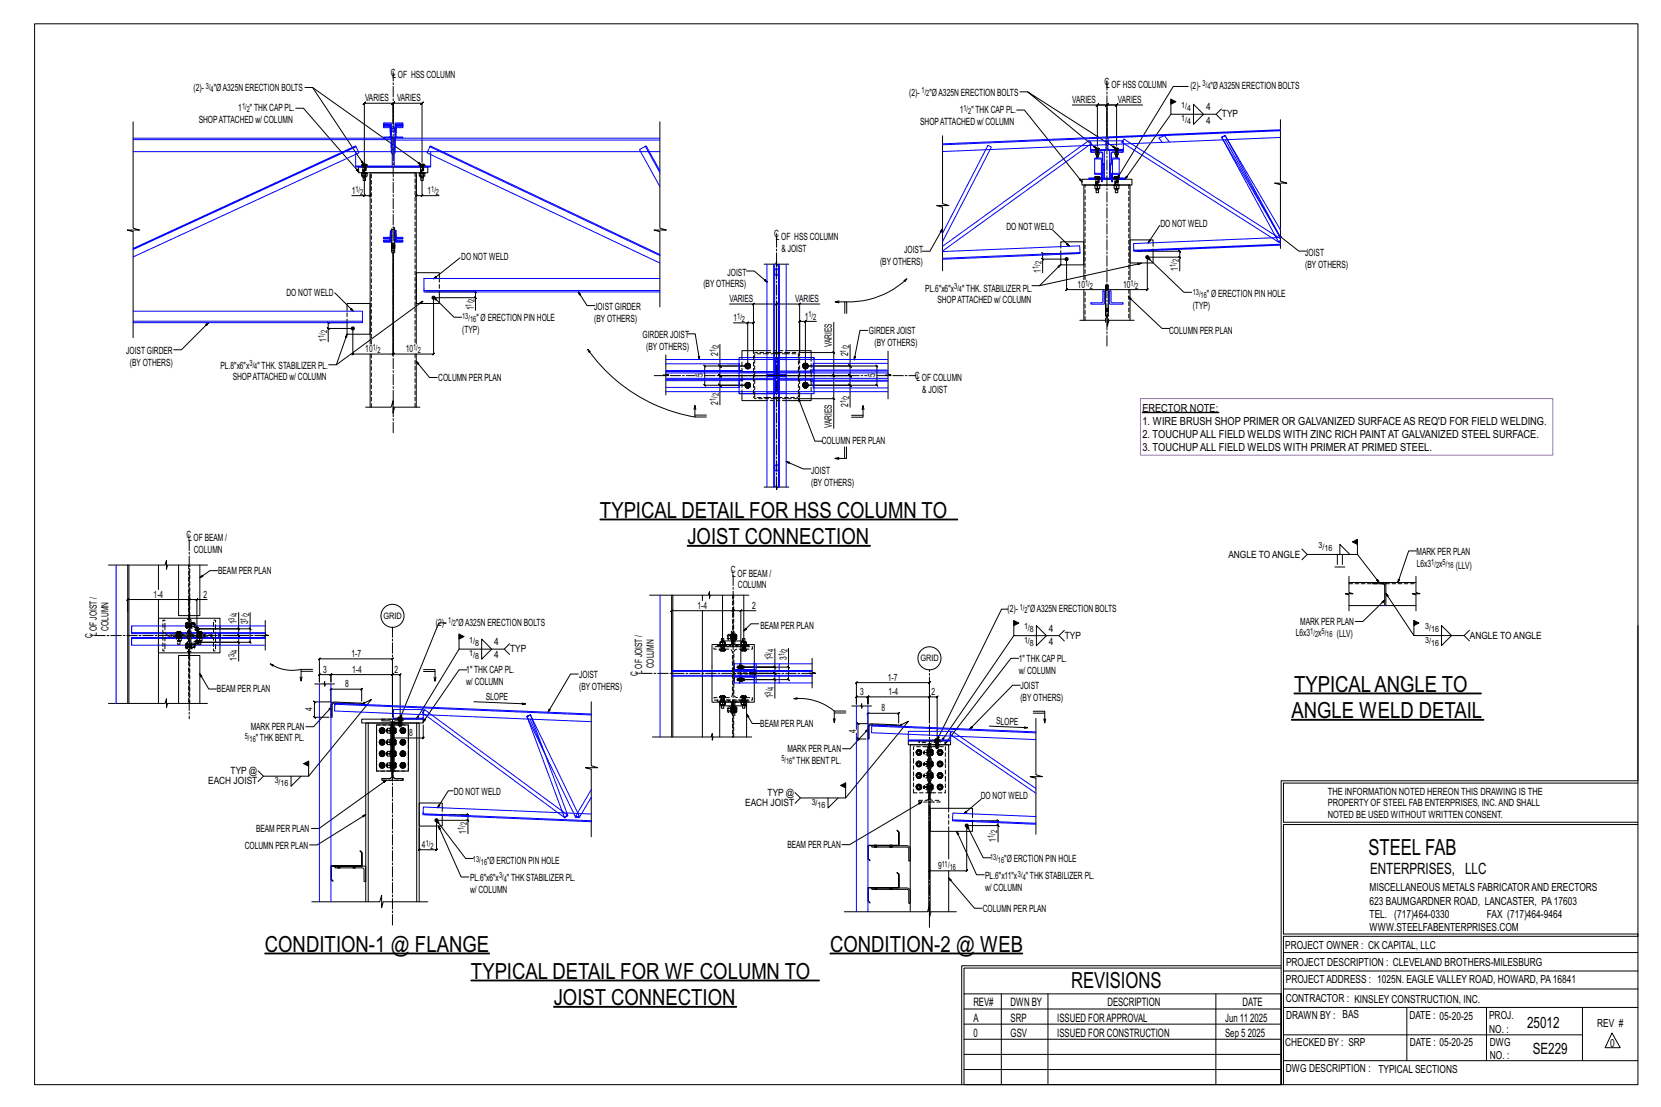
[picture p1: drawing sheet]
<svg xmlns="http://www.w3.org/2000/svg" width="914mm" height="610mm" viewBox="0 0 914 610" stroke-linecap="round" stroke-linejoin="round" font-family="sans-serif">
<defs><g id="words">
<g font-size="12.2">
<text x="330" y="285">TYPICAL DETAIL FOR HSS COLUMN TO</text>
<text x="378" y="300">JOIST CONNECTION</text>
<text x="712" y="381">TYPICALANGLE TO</text>
<text x="711" y="395">ANGLE WELD DETAIL</text>
<text x="753" y="471">STEEL FAB</text>
<text x="146" y="524">CONDITION-1 @ FLANGE</text>
<text x="457" y="524">CONDITION-2 @ WEB</text>
<text x="259" y="539">TYPICAL DETAIL FOR WF COLUMN TO</text>
<text x="590" y="544">REVISIONS</text>
<text x="305" y="554">JOIST CONNECTION</text>
</g>
<g font-size="8.6">
<text x="754" y="481">ENTERPRISES, LLC</text>
<text x="841" y="566">25012</text>
<text x="844" y="580">SE229</text>
</g>
<g font-size="6.4">
<text x="536" y="554">REV#</text>
<text x="556" y="554">DWN BY</text>
<text x="610" y="554">DESCRIPTION</text>
<text x="684" y="554">DATE</text>
<text x="536" y="563">A</text>
<text x="556" y="563">SRP</text>
<text x="582" y="563">ISSUED FORAPPROVAL</text>
<text x="674" y="563">Jun 11</text>
<text x="688" y="563">2025</text>
<text x="536" y="571">0</text>
<text x="556" y="571">GSV</text>
<text x="582" y="571">ISSUED FOR CONSTRUCTION</text>
<text x="674" y="571">Sep 5</text>
<text x="687" y="571">2025</text>
</g>
<g font-size="6.1">
<text x="629" y="227">ERECTOR NOTE:</text>
<text x="629" y="234">1. WIRE BRUSH SHOP PRIMER OR GALVANIZED SURFACE AS REQ'D FOR FIELD WELDING.</text>
<text x="629" y="241">2. TOUCHUPALL FIELD WELDS WITH ZINC RICH PAINT AT GALVANIZED STEEL SURFACE.</text>
<text x="629" y="248">3. TOUCHUPALL FIELD WELDS WITH PRIMER AT PRIMED STEEL.</text>
<text x="754" y="491">MISCELLANEOUS METALS FABRICATORAND ERECTORS</text>
<text x="754" y="498">623 BAUMGARDNER ROAD, LANCASTER, PA17603</text>
<text x="754" y="505">TEL. (717)464-0330</text>
<text x="819" y="505">FAX (717)464-9464</text>
<text x="754" y="513">WWW.STEELFABENTERPRISES.COM</text>
<text x="708" y="523">PROJECT OWNER : CK CAPITAL, LLC</text>
<text x="708" y="532">PROJECT DESCRIPTION : CLEVELAND BROTHERS-MILESBURG</text>
<text x="708" y="541">PROJECTADDRESS : 1025N. EAGLE VALLEY ROAD, HOWARD, PA16841</text>
<text x="708" y="552">CONTRACTOR : KINSLEY CONSTRUCTION, INC.</text>
<text x="708" y="561">DRAWN BY : BAS</text>
<text x="776" y="561">DATE : 05-20-25</text>
<text x="820" y="561">PROJ.</text>
<text x="820" y="569">NO. :</text>
<text x="879" y="566">REV #</text>
<text x="708" y="576">CHECKED BY : SRP</text>
<text x="776" y="576">DATE : 05-20-25</text>
<text x="820" y="576">DWG</text>
<text x="886" y="577">0</text>
<text x="820" y="583">NO. :</text>
<text x="708" y="590">DWG DESCRIPTION : TYPICAL SECTIONS</text>
</g>
<g font-size="5.5">
<text x="215" y="42">CLOF HSS COLUMN</text>
<text x="608" y="47">C</text>
<text x="107" y="50">(2)-</text>
<text x="118" y="50">&quot;ØA325N ERECTION BOLTS</text>
<text x="501" y="53">(2)-</text>
<text x="512" y="53">&quot;ØA325N ERECTION BOLTS</text>
<text x="609" y="48">L</text>
<text x="612" y="48">OF HSS COLUMN</text>
<text x="655" y="49">(2)-</text>
<text x="666" y="49">&quot;ØA325N ERECTION BOLTS</text>
<text x="201" y="56">VARIES</text>
<text x="219" y="56">VARIES</text>
<text x="590" y="57">VARIES</text>
<text x="615" y="57">VARIES</text>
<text x="131" y="61">1</text>
<text x="138" y="61">&quot; THK CAPPL.</text>
<text x="528" y="62">1</text>
<text x="535" y="62">&quot; THK CAPPL.</text>
<text x="664" y="61">4</text>
<text x="673" y="65">TYP</text>
<text x="109" y="68">SHOPATTACHED w/ COLUMN</text>
<text x="507" y="69">SHOPATTACHED w/ COLUMN</text>
<text x="664" y="68">4</text>
<text x="194" y="107">1</text>
<text x="235" y="107">1</text>
<text x="639" y="125">DO NOT WELD</text>
<text x="426" y="131">CLOF HSS COLUMN</text>
<text x="554" y="127">DO NOT WELD</text>
<text x="254" y="143">DO NOT WELD</text>
<text x="430" y="139">&amp; JOIST</text>
<text x="498" y="139">JOIST</text>
<text x="719" y="141">JOIST</text>
<text x="484" y="146">(BYOTHERS)</text>
<text x="648" y="149" transform="rotate(-90 648 149)">1</text>
<text x="719" y="147">(BYOTHERS)</text>
<text x="401" y="152">JOIST</text>
<text x="573" y="150" transform="rotate(-90 573 150)">1</text>
<text x="387" y="158">(BYOTHERS)</text>
<text x="509" y="161">PL.6&quot;x6&quot;x</text>
<text x="530" y="161">&quot; THK. STABILIZER PL.</text>
<text x="593" y="158">10</text>
<text x="618" y="158">10</text>
<text x="158" y="163">DO NOT WELD</text>
<text x="402" y="166">VARIES</text>
<text x="438" y="166">VARIES</text>
<text x="516" y="167">SHOPATTACHED w/ COLUMN</text>
<text x="664" y="164">&quot; Ø ERECTION PIN HOLE</text>
<text x="261" y="171" transform="rotate(-90 261 171)">1</text>
<text x="327" y="171">JOIST GIRDER</text>
<text x="657" y="170">(TYP)</text>
<text x="262" y="177">&quot; Ø ERECTION PIN HOLE</text>
<text x="327" y="177">(BYOTHERS)</text>
<text x="404" y="177">1</text>
<text x="443" y="176">1</text>
<text x="254" y="183">(TYP)</text>
<text x="478" y="184">GIRDER JOIST</text>
<text x="644" y="184">COLUMN PER PLAN</text>
<text x="180" y="188" transform="rotate(-90 180 188)">1</text>
<text x="354" y="186">GIRDER JOIST</text>
<text x="458" y="191" transform="rotate(-90 458 191)">VARIES</text>
<text x="481" y="190">(BYOTHERS)</text>
<text x="69" y="195">JOIST GIRDER</text>
<text x="201" y="194">10</text>
<text x="223" y="194">10</text>
<text x="356" y="193">(BYOTHERS)</text>
<text x="395" y="196" transform="rotate(-90 395 196)">2</text>
<text x="467" y="196" transform="rotate(-90 467 196)">2</text>
<text x="72" y="201">(BYOTHERS)</text>
<text x="121" y="203">PL.8&quot;x6&quot;x</text>
<text x="142" y="203">&quot; THK. STABILIZER PL.</text>
<text x="128" y="209">SHOPATTACHED w/ COLUMN</text>
<text x="241" y="210">COLUMN PER PLAN</text>
<text x="387" y="208" transform="rotate(-90 387 208)">5</text>
<text x="482" y="208" transform="rotate(-90 482 208)">5</text>
<text x="504" y="209">CLOF COLUMN</text>
<text x="508" y="216">&amp; JOIST</text>
<text x="395" y="223" transform="rotate(-90 395 223)">2</text>
<text x="467" y="224" transform="rotate(-90 467 224)">2</text>
<text x="458" y="236" transform="rotate(-90 458 236)">VARIES</text>
<text x="452" y="245">COLUMN PER PLAN</text>
<text x="447" y="261">JOIST</text>
<text x="447" y="267">(BYOTHERS)</text>
<text x="103" y="296">C</text>
<text x="104" y="298">L</text>
<text x="107" y="298">OF BEAM /</text>
<text x="107" y="305">COLUMN</text>
<text x="780" y="306">MARK PER PLAN</text>
<text x="676" y="307">ANGLE TO ANGLE</text>
<text x="120" y="316">BEAM PER PLAN</text>
<text x="402" y="316">C</text>
<text x="403" y="317">L</text>
<text x="406" y="317">OF BEAM /</text>
<text x="780" y="312">L6x3</text>
<text x="792" y="312">x</text>
<text x="801" y="313">(LLV)</text>
<text x="406" y="324">COLUMN</text>
<text x="85" y="329">1-4</text>
<text x="112" y="329">2</text>
<text x="384" y="335">1-4</text>
<text x="414" y="335">2</text>
<text x="555" y="337">(2)-</text>
<text x="566" y="337">&quot;ØA325N ERECTION BOLTS</text>
<text x="60" y="347" transform="rotate(-90 60 347)">COLUMN</text>
<text x="130" y="344" transform="rotate(-90 130 344)">1</text>
<text x="137" y="344" transform="rotate(-90 137 344)">3</text>
<text x="240" y="344">(2)-</text>
<text x="251" y="344">&quot;ØA325N ERECTION BOLTS</text>
<text x="419" y="346">BEAM PER PLAN</text>
<text x="577" y="348">4</text>
<text x="716" y="344">MARK PER PLAN</text>
<text x="51" y="351" transform="rotate(-90 51 351)">C</text>
<text x="53" y="350" transform="rotate(-90 53 350)">LOF JOIST /</text>
<text x="586" y="352">TYP</text>
<text x="713" y="350">L6x3</text>
<text x="726" y="350">x</text>
<text x="736" y="351">(LLV)</text>
<text x="809" y="352">ANGLE TO ANGLE</text>
<text x="272" y="355">4</text>
<text x="281" y="359">TYP</text>
<text x="577" y="355">4</text>
<text x="130" y="364" transform="rotate(-90 130 364)">1</text>
<text x="193" y="362">1-7</text>
<text x="272" y="363">4</text>
<text x="426" y="364" transform="rotate(-90 426 364)">1</text>
<text x="433" y="363" transform="rotate(-90 433 363)">3</text>
<text x="561" y="365">1&quot; THK CAPPL.</text>
<text x="178" y="371">3</text>
<text x="194" y="371">1-4</text>
<text x="217" y="371">2</text>
<text x="257" y="371">1&quot; THK CAPPL.</text>
<text x="353" y="371" transform="rotate(-90 353 371)">LOF JOIST /</text>
<text x="360" y="368" transform="rotate(-90 360 368)">COLUMN</text>
<text x="561" y="371">w/ COLUMN</text>
<text x="257" y="377">w/ COLUMN</text>
<text x="319" y="373">JOIST</text>
<text x="351" y="372" transform="rotate(-90 351 372)">C</text>
<text x="489" y="375">1-7</text>
<text x="119" y="381">BEAM PER PLAN</text>
<text x="190" y="379">8</text>
<text x="319" y="380">(BYOTHERS)</text>
<text x="474" y="383">3</text>
<text x="489" y="383">1-4</text>
<text x="513" y="383">2</text>
<text x="562" y="380">JOIST</text>
<text x="267" y="385" transform="rotate(2 267 385)">SLOPE</text>
<text x="426" y="385" transform="rotate(-90 426 385)">1</text>
<text x="562" y="386">(BYOTHERS)</text>
<text x="172" y="392" transform="rotate(-90 172 392)">4</text>
<text x="485" y="392">8</text>
<text x="138" y="402">MARK PER PLAN</text>
<text x="419" y="400">BEAM PER PLAN</text>
<text x="548" y="399" transform="rotate(2 548 399)">SLOPE</text>
<text x="225" y="405">8</text>
<text x="471" y="404" transform="rotate(-90 471 404)">4</text>
<text x="141" y="408">&quot; THK BENT PL.</text>
<text x="433" y="414">MARK PER PLAN</text>
<text x="436" y="420">&quot; THK BENT PL.</text>
<text x="115" y="432">EACH JOIST</text>
<text x="127" y="426">TYP @</text>
<text x="250" y="438">DO NOT WELD</text>
<text x="731" y="438">THE INFORMATION NOTED HEREON THIS DRAWING IS THE</text>
<text x="410" y="444">EACH JOIST</text>
<text x="423" y="438">TYP @</text>
<text x="540" y="440">DO NOT WELD</text>
<text x="731" y="444">PROPERTY OF STEEL FAB ENTERPRISES, INC.AND SHALL</text>
<text x="731" y="451">NOTED BE USED WITHOUT WRITTEN CONSENT.</text>
<text x="141" y="458">BEAM PER PLAN</text>
<text x="257" y="459" transform="rotate(-90 257 459)">1</text>
<text x="135" y="468">COLUMN PER PLAN</text>
<text x="232" y="467">4</text>
<text x="434" y="467">BEAM PER PLAN</text>
<text x="548" y="464" transform="rotate(-90 548 464)">1</text>
<text x="268" y="476">&quot;Ø ERCTION PIN HOLE</text>
<text x="516" y="479">9</text>
<text x="553" y="475">&quot;Ø ERCTION PIN HOLE</text>
<text x="259" y="485">PL.6&quot;x6&quot;x</text>
<text x="279" y="485">&quot; THK STABILIZER PL.</text>
<text x="542" y="484">PL.6&quot;x11&quot;x</text>
<text x="565" y="484">&quot; THK STABILIZER PL.</text>
<text x="259" y="492">w/ COLUMN</text>
<text x="542" y="491">w/ COLUMN</text>
<text x="541" y="502">COLUMN PER PLAN</text>
</g>
<g font-size="4.9">
<text x="211" y="341">GRID</text>
<text x="507" y="364">GRID</text>
</g>
<g font-size="4.7">
<text x="662" y="48">3/</text>
<text x="113" y="49">3/</text>
<text x="116" y="50">4</text>
<text x="507" y="51">1/</text>
<text x="510" y="53">2</text>
<text x="665" y="49">4</text>
<text x="133" y="60">1/</text>
<text x="650" y="59">1/</text>
<text x="136" y="62">2</text>
<text x="530" y="61">1/</text>
<text x="533" y="63">2</text>
<text x="653" y="61">4</text>
<text x="650" y="67">1/</text>
<text x="653" y="68">4</text>
<text x="196" y="106">1/</text>
<text x="198" y="107">2</text>
<text x="237" y="106">1/</text>
<text x="240" y="107">2</text>
<text x="572" y="148" transform="rotate(-90 572 148)">1/</text>
<text x="573" y="146" transform="rotate(-90 573 146)">2</text>
<text x="647" y="147" transform="rotate(-90 647 147)">1/</text>
<text x="649" y="145" transform="rotate(-90 649 145)">2</text>
<text x="525" y="159">3/</text>
<text x="528" y="161">4</text>
<text x="597" y="157">1/</text>
<text x="600" y="159">2</text>
<text x="622" y="157">1/</text>
<text x="625" y="159">2</text>
<text x="261" y="166" transform="rotate(-90 261 166)">2</text>
<text x="657" y="163">13/</text>
<text x="661" y="164">16</text>
<text x="260" y="169" transform="rotate(-90 260 169)">1/</text>
<text x="254" y="176">13/</text>
<text x="259" y="177">16</text>
<text x="406" y="176">1/</text>
<text x="408" y="177">2</text>
<text x="445" y="175">1/</text>
<text x="448" y="176">2</text>
<text x="180" y="184" transform="rotate(-90 180 184)">2</text>
<text x="178" y="186" transform="rotate(-90 178 186)">1/</text>
<text x="396" y="191" transform="rotate(-90 396 191)">2</text>
<text x="467" y="192" transform="rotate(-90 467 192)">2</text>
<text x="205" y="193">1/</text>
<text x="208" y="194">2</text>
<text x="227" y="193">1/</text>
<text x="230" y="194">2</text>
<text x="394" y="194" transform="rotate(-90 394 194)">1/</text>
<text x="466" y="194" transform="rotate(-90 466 194)">1/</text>
<text x="137" y="202">3/</text>
<text x="140" y="203">4</text>
<text x="394" y="221" transform="rotate(-90 394 221)">1/</text>
<text x="396" y="218" transform="rotate(-90 396 218)">2</text>
<text x="467" y="220" transform="rotate(-90 467 220)">2</text>
<text x="466" y="222" transform="rotate(-90 466 222)">1/</text>
<text x="726" y="302">3/</text>
<text x="729" y="304">16</text>
<text x="788" y="311">1/</text>
<text x="794" y="311">5/</text>
<text x="791" y="313">2</text>
<text x="797" y="313">16</text>
<text x="561" y="336">1/</text>
<text x="129" y="342" transform="rotate(-90 129 342)">3/</text>
<text x="131" y="339" transform="rotate(-90 131 339)">4</text>
<text x="135" y="342" transform="rotate(-90 135 342)">1/</text>
<text x="137" y="339" transform="rotate(-90 137 339)">2</text>
<text x="564" y="337">2</text>
<text x="247" y="343">1/</text>
<text x="249" y="345">2</text>
<text x="564" y="347">1/</text>
<text x="785" y="347">3/</text>
<text x="258" y="354">1/</text>
<text x="564" y="354">1/</text>
<text x="567" y="348">8</text>
<text x="721" y="349">1/</text>
<text x="724" y="351">2</text>
<text x="728" y="349">5/</text>
<text x="730" y="351">16</text>
<text x="785" y="354">3/</text>
<text x="788" y="348">16</text>
<text x="131" y="359" transform="rotate(-90 131 359)">4</text>
<text x="262" y="356">8</text>
<text x="426" y="359" transform="rotate(-90 426 359)">4</text>
<text x="434" y="359" transform="rotate(-90 434 359)">2</text>
<text x="567" y="356">8</text>
<text x="788" y="355">16</text>
<text x="129" y="362" transform="rotate(-90 129 362)">3/</text>
<text x="258" y="361">1/</text>
<text x="262" y="363">8</text>
<text x="424" y="362" transform="rotate(-90 424 362)">3/</text>
<text x="432" y="361" transform="rotate(-90 432 361)">1/</text>
<text x="424" y="382" transform="rotate(-90 424 382)">3/</text>
<text x="426" y="380" transform="rotate(-90 426 380)">4</text>
<text x="135" y="407">5/</text>
<text x="137" y="409">16</text>
<text x="430" y="419">5/</text>
<text x="433" y="421">16</text>
<text x="151" y="431">3/</text>
<text x="154" y="433">16</text>
<text x="447" y="443">3/</text>
<text x="450" y="445">16</text>
<text x="257" y="454" transform="rotate(-90 257 454)">2</text>
<text x="255" y="457" transform="rotate(-90 255 457)">1/</text>
<text x="547" y="462" transform="rotate(-90 547 462)">1/</text>
<text x="549" y="459" transform="rotate(-90 549 459)">2</text>
<text x="234" y="466">1/</text>
<text x="237" y="467">2</text>
<text x="545" y="473">13/</text>
<text x="260" y="475">13/</text>
<text x="265" y="476">16</text>
<text x="519" y="477">11/</text>
<text x="523" y="479">16</text>
<text x="549" y="475">16</text>
<text x="275" y="484">3/</text>
<text x="277" y="485">4</text>
<text x="560" y="483">3/</text>
<text x="563" y="485">4</text>
</g>
</g></defs>
<g fill="#000" stroke="#000" stroke-width=".55">
<path d="M645 55l2 1-2 1zM629 227h42zM330 286h197h-197zM745 298l2-1v3zM378 300h101v1h-101zM253 349l2 2-2 1zM558 342l3 1-3 2zM778 342l3 1-3 1zM406 374l1 1zM406 374h1h-1zM406 368h1zM406 367h1v1h-1z"/>
<path d="M409 374h1l-1 1zM409 368h1h-1zM409 374h1h-1zM409 367h1v1h-1zM711 396h106v1h-106zM712 382h103h-103zM167 421l3-2v3zM463 433l3-2v3zM146 525h123h-123zM457 525h106h-106zM259 540h192h-192zM305 554h101v1h-101z"/>
<circle cx="587" cy="143" r=".9"/>
<circle cx="632" cy="142" r=".9"/>
<circle cx="239" cy="164" r=".9"/>
<circle cx="194" cy="181" r=".9"/>
<circle cx="210" cy="415" r="1"/>
<circle cx="210" cy="409" r="1"/>
<circle cx="210" cy="402" r="1"/>
<circle cx="222" cy="409" r="1"/>
<circle cx="222" cy="402" r="1"/>
<circle cx="222" cy="415" r="1"/>
<circle cx="210" cy="421" r="1"/>
<circle cx="222" cy="422" r="1"/>
<circle cx="240" cy="452" r=".9"/>
<circle cx="532" cy="455" r=".9"/>
</g>
<g fill="none" stroke="#000" stroke-width=".55">
<path d="M19 13h883v584h-883zM163 60h4l31 35M168 48h4l28 42-1-1 2 2h1l-1-1M172 48l60 43M561 51h5M590 58h19v1l1-2-1 1h6l-1 1 1-2v1v23M609 58l1-1-1 2zM629 58h-20v17v-17h-5l1-1-2 2 1-1v23M645 55v8h24l3-3M654 48h-8l-31 50M657 57l6 6-6 5zM73 67v59l4 1h-7l3 1v58"/>
<path d="M363 67v59l4 1h-7l3 1v41M519 75v37l3 1h-6l3 1v35M560 61h4l32 39M645 63l-26 36M669 63l3 3M705 66v34l3 1h-6l3 1v35M197 92h39v3h-39zM199 91h.1M199 95v2h1v-2M199 91h1M200 90l-1 1h1M200 90l-1 1"/>
<path d="M200 90v1h1M200 95h2M200 90l1 1M200 98v1h1v-1M200 95h-1h3M201 90l1 1v-1M201 90l1 1M201 95v2h-1v1h1M202 95v2h-1v1M202 91h.1M204 96v12v-1l-1 1h1h-3M229 96v12l1-1-1 1h3"/>
<path d="M231 91h.1M231 95v2h1v-2M231 90v1h1M231 90v1M232 95h2h-3h1M232 90l1 1M232 98v1h1v-1M232 90l1 1v-1M232 89v-32l1-1-1 2v-1h-16l1-1-1 2v-1v11v-11l1-1-1 2v-1h-15v-1l-1 2 1-1v51h-7M232 95v13h10M233 90l1 1M233 95v2h-1v1h1"/>
<path d="M233 97v1M234 95v2h-1M234 91h-1M234 91h.1M603 98h.1M603 98v-1v1h1M603 82h1M603 97v1h1M603 84v1h1M603 97l2 1M603 82h.1M603 83h.1"/>
<path d="M603 84h.1M604 85v1h1M604 97l1 1v-1M604 86v1h1v-1M604 82l-38-31 49 31M604 82h1M604 82h.1M604 97l2 1M605 82h.1M605 85v1M605 82h-1v2h-1h1M605 84h-1v1"/>
<path d="M605 83h.1M605 84v1h-1M606 98h-1M606 99h-10v3h27v-3h-11M607 99h5M613 98h.1M613 98l1-1-1 1h1M613 98h1M614 82h.1M614 97v1h1M614 84v1h1v-1h1h-2h1M614 97l1 1"/>
<path d="M614 82h1M614 83h.1M614 84h.1M614 85v1h1v-1M614 97l2 1-1-1M614 86v1h1v-1M615 97l1 1v-1M615 82h.1M615 82h1M615 97l1 1M615 83h.1M615 84h.1"/>
<path d="M616 84v1h-1M616 82h-1M616 82h.1M616 98h.1M201 108h-1l1-1zM232 108l1-1-1 1zM603 102v2h1M603 104v1h2M603 105v1h2v-1M603 102h1v2h1v-2M605 104v1M606 102h-2"/>
<path d="M613 102v2h2M614 104v1h1M614 105v1h1v-1M614 102h-1h2v2h1v-2M615 104v1M616 102h-1M216 126h1v13h-1zM519 126l-7 12h-4M580 127l9 9M584 136v-3h13v13h-13v-6M594 140h-20l-1-1 1 1v3M625 138h24l1 1-1-1v4"/>
<path d="M635 134v-2h-13v13h13v-7M638 124l-6 10M704 129l11 9h4M242 153v-3h-13v17h13v-6M253 142l-14 12M411 149h4l7 6M421 145h6l1-1v3v-2h6M498 154h1l-1 1zM499 154a46 46 0 0 1-33 12M573 142l1 1zM584 146l-12 11h-4M597 154v-52h25v52"/>
<path d="M597 159v17M609 157h1v17h-1zM622 159v17M628 145l-56 12M632 142l20 19h4M649 141l1 1zM649 149v-7h-17v17l-1 1 1-1h-23h1l-1 1v-1v-2v2h1l-1 1v-1h-22h1l-1 1v-1v-16h-13v7M115 178l-15 15h-4M184 161l10 10M190 178h-9l-1-1 1 1v3M191 171v-4h13v17h-13v-6M233 166l-48 35"/>
<path d="M234 161h28l-1-1 1 1v3M239 164l11 11h4M261 163l1 1zM262 171v-7h-23v31v-1l-1 1h1h-23l1-1-1 1v-56v56l1-1-1 1h-22l1-1-1 1v-14h-13v7M318 161l5 7h4M402 167h13v27v-16v-1l-1 1h1h-3M404 178h8v24M411 178l1-1zM415 167l-1 1 1-1zM415 167h13l-1 1 1-1v25v-25l-1 1 1-1h12M440 167h1l-1 1zM443 177l1-1-1 1z"/>
<path d="M449 177h-6v35M451 167h-11v27v-17l1-1-1 1h3M459 178v16h-19M462 167l-2-1h6v7M462 166h-2M465 166v7M594 176h15l1-3v7v-4h14M621 163l19 18h4M180 180l1 1zM191 184l-6 17h-4M204 189v-94h25v94M204 195v29"/>
<path d="M229 199l7 9h5M229 195v29M324 192l1 2h-1zM324 192a91 91 0 0 0 59 38M367 195v11l1 1h-3h2v11M378 184h5l2 14M396 190v12h16M422 193h-14v4M433 193h14v4M458 194l1 1zM459 194v13l-1-1 1 1h-2h2l-1-1 1 1v13M468 190v12h-25h40l-1-1 1 1v10h-1l1 1v-1h-40"/>
<path d="M478 182h-5l-3 16M489 193v13l1 1h-3h2v13M396 201l1 1zM396 211l1 2zM396 202v5v-1l1 2-1-1h32M408 217v4h14M412 202h-24l-1-1 1 1v10h-1l1 1v-1h24h-16v11M428 207h40l-1-1 2 2-1-1v5M428 207h-32v-1l1 2-1-1v5M440 219l9 24h4M440 220h19v16M443 212h25v12"/>
<path d="M447 217v4h-14M458 219l1 1zM467 211l2 2zM467 201l2 1zM468 202v5l-1-1 2 2-1-1h-40M201 224h14l1-3v6l1-3h14M383 229h6M383 223l-1 2M383 225v-2v7h6M469 229h6M475 226v-3v7h-6M475 223l1 3"/>
<path d="M433 254l9 4h4M460 252l2 1M465 246v6M466 246v6h-6h2M421 268h6l1-1v3v-2h6M747 297v8h-27l-3-3M60 311h31l1-2v5v-3h22M70 311v76M71 311v76M87 311v14M98 311v28h12v-28M120 314h-4l-6 4"/>
<path d="M720 305l-3 3M735 312h5M736 305v6M738 305v-5l5 5M739 305v6M743 317v9l2 1h-4l2 1v8M747 305l12 16M780 317v9l2 1h-5l3 1v8M780 303h-5l-5 18M87 330v57M104 339h.1M104 339v1"/>
<path d="M104 333v-3h1l-1 1v-1h-34h1l-1 1v-1v7M105 339l-1 1M108 331l1-1zM108 330h-4h1l-1 1v-1v10M114 330h-6v24h30l-1-1 1 1v-8M131 337v9h-23h30v-9M358 328h32l1-2v4v-2h21M370 328v78M387 328v3M387 336v70M398 328v25h11v-25M404 337v-1l-1 1 1-1h-34l-1 1 1-1v34"/>
<path d="M407 337l1-1zM408 336h-4l-1 1 1-1v2M416 336h-8v36M555 335h-4l-35 72v-1h1l-1 1h1h-1M743 321h37M743 333h37M756 321h7M761 321l1 2M762 330l-12 12h-4M762 322v11M763 327l15 23M763 321v12"/>
<path d="M87 345v-5h34v5M87 355v5h34v-5M104 360v1M104 360l1 1M108 354h23v10M121 349h.1M121 351h.1M131 353l1 1zM131 346l1 1zM131 346v4v-1l1 1h-1h-6h6v-1l1 1h-1v4M137 346l1 1zM146 342v7l2 1h-4h2v8"/>
<path d="M246 343h-4l-22 52 1-1-1 1h1h-1M253 349v8h25l3-2M253 357l-24 39M265 352l6 5-6 6zM278 357l3 3M396 355v-1h2v1M397 354h2M398 352h-1v1M398 354h1v1M398 353h.1M403 353v2M403 353v2v-2"/>
<path d="M404 353v2v-2M405 353v2M408 355v-1h1v1M409 354h1M409 353h.1M409 354h2v1M409 352h1v1M418 344h-5l-4 3M434 357v10h-24h17v-10M558 342v8h25l3-3M558 350l-40 58M571 345l5 5-5 6z"/>
<path d="M583 350l3 3M778 342v8h28l3-3M794 344l5 6-5 6zM806 350l3 3M902 345v85h-197M110 371l5 8h4M149 366h2l-1 1zM149 366a22 22 0 0 0 17 3M165 373l1 2v-2M166 370h6M172 369h-6v6M173 377h5l1-2v3v-1h5"/>
<path d="M176 363h-1l1-1v1h40l1-1-1 1v23v-15h1l-1 1v-1h-34h1l-1 1v-1v5v-5h1l-1 1v-1h-6l-1 1 1-1v5zM233 369h6v6M233 370h6M239 373v2l1-2M257 369h-4l-20 29M318 371h-4l-12 21M370 371h.1M392 372v15h23v-14M392 370v2M407 367h.1M407 374h.1M407 368h.1"/>
<path d="M407 375h.1M407 367v1M407 374v1M407 374v-1v2M407 368h1M407 375h1M407 366v1M407 373h.1M408 368h.1M408 375h.1M408 366l-1 1M408 367v-1v1"/>
<path d="M408 373l-1 1M408 374v-1v1M408 367h1v1M408 374l1 1M408 366v1M408 373v1M409 368h.1M409 375h.1M409 367l-1 1M409 374l-1 1M409 367h.1M409 373v1"/>
<path d="M409 374h.1M415 369v-14h-23v14M415 370h.1M415 372h.1M426 374l1 1zM426 367l1 1zM427 367v4l-1-1 1 1h-9h9l-1-1 1 1v3M434 367l1 1zM434 367v7l1 1-1-1h-24h17v11M447 362v8l2 1h-4h2v8M471 376l1-1-1 1h41h-1l1-1v1v22v-14v-1l-1 1h1h-34v-1l-1 1h1v4v-4v-1l-1 1h1h-7l1-1-1 1v4zM561 363h-4l-37 46"/>
<path d="M562 377h-5l-23 25M60 387h31l1-2v5v-3h22M98 387v-26h12v26M183 389l-10 11h-5M183 387h1h15v1l-16-1v1v7h-1v-7zM199 388l5-3-34 42M199 386v-6l1-1-1 1h-17l1-1-1 1v7h-9v-1l1 1h-1v8v-1l1 1h-1h8M210 396h12v1h-5l-1 1v29l1 2h5v1h-12v-1h5l1-2v-29l-1-1h-5zM210 396h-11v2h17h-13M215 399h1v26h-1zM215 399h-8v26h8M216 393v-22v1l1-1h-1h4v1l1-1h-1v26"/>
<path d="M216 396v10v1l1-1h-1h17l-1 1 1-1v-7M216 399h1v26h-1zM217 399h2M219 395h1h-1zM219 398v1h1v-1h1M220 399v1h1v-1M221 398h-2h1M221 398v1h-1M221 399h4v26h-8M221 398h.1M222 396h11v2h-17h13M261 386l28 2"/>
<path d="M326 386v36l3 1h-7l4 1v37M396 387v2h15v17M396 389v17M396 387v1h2v-1M397 388h2M397 388v1M398 388v1M399 387v1h-1M403 387v2M403 387v2zM404 387v2zM405 387v2"/>
<path d="M408 387v1h1v-1M409 388h1M409 388v1M410 388v1M411 387v1h-2M411 393l3 5h4M411 387v2M437 385l2-1v1zM437 385a30 30 0 0 1 22 7M459 396v2M459 393h7M466 392h-7v6l1-2"/>
<path d="M469 389h5v-2v3l1-1h5M478 399h2h15v1l-16-1-1 1v7v-7zM495 400l5-3-34 42M495 398v-5v-1l-1 1h1h-17v-1l-1 1h1v5h-6l1 1-1-1v9v-1l1 1h-1h5M512 384h4h-1l1-1v1v23M512 383l-1 1zM545 400l21 1M569 392h6v6v-2M569 393h6M570 396v31l4 1h-7l3 1v30M576 396l-1 2M170 419v8h-25l-3-3"/>
<path d="M209 402h.1M209 409h.1M209 415h.1M209 408v1M209 414v1M209 403l1 1M209 410h1M209 416h1M209 402v1M209 415v1M210 402l-1-1v1v1h1M210 408h-1v1v1v-1l1 1"/>
<path d="M210 403v1M210 416v1M210 401h-1M210 407l-1 1M210 414h-1M210 403l1 1M210 410h1M210 416h1M210 401v1M210 401h1v1M210 407v1M210 408l1-1v1"/>
<path d="M210 414l-1 1v-1v2h1M210 414h1M210 420v1M211 401l1 1v1M211 408l1 1M211 414l1 1v1M211 401h-1M211 407l-1 1M211 414h-1M211 403v1l-1-1M211 409v1h-1M211 416h-1"/>
<path d="M211 403h1h-1M211 409h1l-1 1M211 416h1h-1M211 402v1M211 409v1M211 415v1M211 401l1 1h-1M211 408h1h-1M211 414h1h-1M212 402h.1M212 408v1M212 414v1"/>
<path d="M213 402v1M213 408v2M213 414v2M213 402h2M213 409h2M213 415h2M215 401v3zM215 407v3zM215 413v4zM215 420v3zM215 401h-2v3h2M215 407h-2v3h2"/>
<path d="M215 414h-2v2h2M217 403h1M217 402l1 1M217 401l1 1M217 410h1h-1M217 409l1 1M217 409h1M217 408l1 1M217 407l1 1M217 416h1M217 415l1 1M217 414l1 1"/>
<path d="M218 401h.1M218 407v1M218 414h.1M218 420h.1M218 401h-1v3h1M218 403l-1 1M218 403h-1M218 408l-1-1v3h1M218 414h-1v3h1M218 416h-1M218 401v1M220 402h1"/>
<path d="M220 409h1M220 415h1M220 414l1 1M220 408l1 1M221 416h.1M221 410h.1M221 403v1M221 415l-1 1M221 409h-1M221 402l-1 1M221 408l-1 1 1 1v-1l1 1M221 402v-1l-1 1 1 1"/>
<path d="M221 416l1 1M221 403l1 1M221 414h.1M221 407v1M221 401h.1M221 416h1M221 410h1M222 420l-1 1M222 414l-1 1v-1h-1l1 2M222 407l-1 1M222 410l1-1v1M222 408v-1l1 1"/>
<path d="M222 401l-1 1M222 401h1v1M222 414l1 1v1M222 408l1 1M222 401l1 1v1M222 414h-1M222 401h-1M223 416h-1M223 403l-1 1v-1M223 416h.1M223 403h.1M223 415l-1 1"/>
<path d="M223 409l-1 1M223 402l-1 1M223 414v1l-1-1M223 408h.1M223 401v1M223 414v1M223 408v1M223 402h.1M359 406h33v-2v4l1-2h21M478 401l-10 11h-4M500 408h23v2h-23zM504 414h1"/>
<path d="M505 415v1M505 414l-1 1M505 414v-1l-1 1 1 1M505 415l1 1M505 413h.1M505 419v1M506 413l-1 1M506 413h1l-1 1M506 419l-1 1M506 420v-1l1 1h-1M506 413l1 1v1M506 420l1 1"/>
<path d="M506 413h-1M506 415h1l-1 1v-1M507 415h.1M507 414l-1 1M507 413v1M507 420h.1M507 414h.1M511 420h.1M511 415h.1M511 414h.1M511 410h1M513 420h.1"/>
<path d="M513 415h.1M513 414h.1M515 407h1h-1zM515 410v1h1v-1h1h-2h1M515 411v1h1v-1M516 414h.1M516 415l1 1M516 414v1M517 414l-1-1v1v1h1M517 410v1h-1M517 415v1M517 420h.1"/>
<path d="M517 414h.1M517 419l-1 1M517 413h-1M517 415l1 1M517 419v1M517 420l1-1 1 1h-1M517 413v1M517 413h1h1l-1 1M518 420l1 1M518 413l1 1v1M518 419l-1 1M518 413h-1"/>
<path d="M518 415h1l-1 1-1-1M518 415h1M519 414l-1 1M519 420h-1M519 413v1h-1M519 414h.1M520 409h.1M520 409l1 1M145 427l-3 3M160 427v6l6-6M209 421h.1M209 422l1 1"/>
<path d="M209 421v1M210 421l-1-1v1v1h1M210 422v1M210 420h-1M210 422l1 1M210 420h1v1M211 420l1 1v1M211 420h-1M211 422v1l-1-1M211 422h1h-1M211 421v1M211 420l1 1h-1"/>
<path d="M212 421h.1M213 430l-37 26h-5M213 421v1M213 421h2M215 420h-2v3h2M217 422h1M217 421l1 1M217 420l1 1M218 420h-1v3h1M218 422l-1 1M218 422h-1M218 420v1"/>
<path d="M220 421h1M221 422v1M221 421l-1 1M221 421v-1l-1 1 1 1M221 422l1 1M221 420h.1M222 420h1v1M222 420l1 1v1M222 420h-1M223 422l-1 1v-1M223 422h.1M223 421l-1 1"/>
<path d="M223 420v1M223 421h.1M249 435h-2l-6 10M441 439l-3 3M456 439v6l5-6M466 431v8h-25l-3-3M504 433h1M504 427h1M504 421h1M504 420l1 1M504 426l1 1M505 422h.1"/>
<path d="M505 428h.1M505 434v1M505 421h-1M505 427l-1 1M505 433l-1 1M505 420l-1 1 1 1v-1M505 427v-1l-1 1 1 1v-1M505 433v-1l-1 1 1 1M505 421l1 1M505 428l1 1M505 434l1 1M505 426h.1"/>
<path d="M505 432h.1M505 422h1M505 428h1M506 426h-1M506 426h1h-1M506 432l-1 1M506 432h1l-1 1M506 426l1 1v1M506 432l1 1v1M506 432h-1M506 422h1h-1M506 428h1h-1"/>
<path d="M506 434h1l-1 1v-1M507 421v1M507 427v1M507 434h.1M507 421l-1 1M507 427l-1 1M507 433l-1 1M507 426v1M507 432v1M507 420v1M507 433h.1M511 434h.1"/>
<path d="M511 433h.1M511 428h.1M511 426h.1M511 422h.1M513 434h.1M513 433h.1M513 428h.1M513 426h.1M513 422h.1M516 433h.1M516 427h.1M516 421h.1"/>
<path d="M516 426v1M516 420v1M516 434l1 1M516 428h1M516 422h1M516 433v1M516 427v1M517 433l-1-1v1v1h1M517 427l-1-1v1v1l1-1M517 420h-1v1v1l1-1M517 434h.1M517 428h.1"/>
<path d="M517 434v1M517 428v1M517 422h.1M517 433h.1M517 432h-1M517 426h-1M517 434l1 1M517 428h1M517 422h1M517 432v1M517 432h1h1l-1 1M517 426h.1"/>
<path d="M517 426h1h1h-1M518 432l1 1v1M518 426l1 1v1M518 432h-1M518 426h-1M518 434h1l-1 1-1-1M518 428h1h-1h-1M518 421l1 1h-1h-1M518 434h1M518 427l1 1M518 421h1v1M519 433l-1 1"/>
<path d="M519 427l-1 1M519 421l-1 1M519 432v1h-1M519 426l-1 1M519 433h.1M519 426v1M519 420v1M705 430v167v-50M902 431h-195v22h195M201 449l-26 16h-5M231 456v12h-1l1-1v1h9l1-1-1 1v-16h18v7M234 449h24l-1-1 1 1v3"/>
<path d="M240 452l16 21h5M241 455l13 28h4M243 445v-3h-12v13h12v-6M257 451l1 1zM508 442l-40 23h-4M512 458v22h-1l1-1v1h20l1-1-1 1v-25h17v9M522 445v-35h-10v92M522 458v15M525 452h24v-1l1 1h-1v3M527 458l11 24h4M532 455l9 17h4M535 448v-3h-23v13h23v-6"/>
<path d="M540 440l-9 8M549 454l1 1zM902 454h-195v60h195v2h-195v81M182 477h17v-7l-1-1 1 1v7h-17v7l1 1-1-1zM184 477h17v8h-1v-6v-1h-16zM478 465h17v-7l-1-1 1 1v8h-17v7l1 1-1-1zM480 466h20l1 1v7h-1v-6v-1l-20-1zM522 480v22M172 497h37l1-4v7l1-3h24M201 497v-99h2v99M229 497v-99h2v99M478 489h17v-7l-1-1h1v8h-17v7l1 1-1-1z"/>
<path d="M480 489h20l1 1v7h-1v-6v-1h-20zM522 483l14 17h5M465 502h46l1-3v6l1-3h13M501 502v-92h10v92M705 533h-174v14M705 532h-176v65M707 535h195M707 525h195M531 547h174v50h-174zM531 556h174M551 547v50M577 547v50"/>
<path d="M669 547v50M707 555h195M707 545h195M774 555v29M818 555v29M871 555v29M531 572h174M531 564h174M707 570h164M887 569l5 8h-8zM531 589h174M531 581h174"/>
<path d="M707 584h195"/>
<circle cx="216" cy="339" r="6"/>
<circle cx="512" cy="363" r="6"/>
</g>
<path d="M628 220h227v31h-227z" fill="none" stroke="#f0f" stroke-width=".55"/>
<g fill="none" stroke="#00f" stroke-width=".55">
<path d="M73 76h138M211 69h4v1h-4zM211 68h4v1h-4zM211 76h11h-7M211 69h4v2M211 70h4v4v-4v14M211 69h3l1 1M211 68h4v2M211 69h.1M215 76h.1M215 75h.1M215 74l-1 2"/>
<path d="M215 70v3M215 72h.1M215 76v5a1.1 1.1 0 0 1 1-1 1.1 1.1 0 0 1 2 1v-3M215 69h.1M215 76h-4h4M216 76v1h-143M216 77v7M217 77v7h1M217 76v1h146M218 69h4v1h-4zM218 68h4v1h-4zM218 71h.1"/>
<path d="M218 69h.1M218 72h.1M218 74l1 2M218 73v11M218 70v1M218 75h.1M218 76h.1M222 69h-3l-1 1M222 70h-4v4v-4v3v-2M222 69h-4v2M222 68h-4v2M222 76h141"/>
<path d="M222 76h-4M222 69h.1M519 79l90-4v1l-90 4M609 76v4l-90 3M644 78l-3-3-3 1 2 2M673 76l29 54M673 76l32 55M673 76l1-1-1 1M673 76h.1M674 75h.1M674 75l31 52M674 75l31 56"/>
<path d="M675 77l30 54M705 76l-95 4v-4M705 71l-95 4v1l95-4M73 84h142M196 91h20v1h-20zM196 84v7M196 81l2 3-125 57M215 84h1v7M215 81a1.1 1.1 0 0 0 1 1 1.1 1.1 0 0 0 2-1M217 91h20v1h-20zM217 84v7M218 84h145"/>
<path d="M237 81v-1l126 60M237 81l-2 3 128 61M237 81l126 60M237 84v7M355 81l-3 1 11 21M355 81l1-1 7 14M355 81l8 14M599 99h4M601 83h7v7h-1v-6h-6zM603 88h3v9M603 95v1h3v4h1v-5M603 98h-4v1h7"/>
<path d="M606 91h1M607 98h-8M607 87h-4v8h4v-5M607 98h5M608 83h1v-1h-9l1 2h5h1v6h1h-1v7v1M609 82v-4h-9v4M610 82h8v1h-8zM610 82v-4h8v4M611 83h7v1h-6v6h-1zM612 98h-13v1h13M612 98h7v1h-7M612 87h4v8h-4v5v-12h4"/>
<path d="M612 91h.1M612 98h7v1h-7h7M612 98h-1v-8v9h1M612 98h7M616 95v1h-3l-1 1M618 83v1h-6v6h-1v9h-3v-9v9h-1M73 137l123-57v1l-123 56M211 131h4v-2v3h-4zM215 129v4h-4h4zM215 132h-1h-3v1h4M215 129v-2v2M215 130l-1 1h-3h4"/>
<path d="M215 127h.1M218 129v4h4h-4zM218 129v2h4v1h-4zM218 129v-2v2M218 127h.1M218 132h1h3v1h-4M218 130l1 1h3h-4M519 139l75-4 1 4M519 136l81-59 1 2-82 59M519 128l25-48 2 1-27 52M595 139v1l-76 3M595 139l-76 3"/>
<path d="M702 130l-83-53-1 1 86 56 1-2M702 130l2 3h1M702 130l1 1M702 130l3 1M705 131l-81 3v4M705 134l-81 4 81-3M363 160h-130v1h130M363 153h-130v7M422 145v61h4v-61M426 145v61M427 148a1.8 1.8 0 0 1 2 1 1.8 1.8 0 0 1-1 3l-1-1zM429 145v61h-3"/>
<path d="M429 145v61M433 145v61h-4M73 171h127v7h-127M73 177h127M601 167l6-1v-6h1v8h-7zM611 160h1v6l6 1v1h-7zM367 198h60M422 198h11M427 198a.9 .9 0 0 1 1-1 1 1 0 0 1 0 2l-1-1zM427 199v18h-1M428 199v6h61M428 198h61"/>
<path d="M429 197h-1v19M429 197h19v20h-20v-9h61M429 197h19v1M367 205h60v-8h-20v12M367 208h60v8M367 216h122M367 204h40M367 210h40M367 205h60M367 209h60M367 200h40v5M371 204v1"/>
<path d="M371 209v1M407 209v8h19M407 216v1h19M407 209v4h-40M407 200v4h2v1M407 205h20M407 209h20M409 209v1h-2v3M422 216h4zM422 206h4M422 207h4h-4v61M426 207v61"/>
<path d="M427 216a.9 .9 0 0 1 1-1 1 1 0 0 1 0 2l-1-1zM428 205h20M428 209h20M428 204h61M428 209h61M429 207h4v61M429 207h4M429 207v61M433 206h-4M446 209v1h2v4M447 204h42M447 210h42"/>
<path d="M448 209v5h41M448 200v4h-2M483 204h.1M483 209v1M489 200h-41v4M427 256a1.7 1.7 0 0 1 2 2 1.7 1.7 0 0 1-1 1l-2-1zM426 268v-61h3v61M64 311v76M363 328v78M756 321h.1M762 333h.1M763 333h-1"/>
<path d="M72 345v3h74M73 348v1M73 351v1M105 345v10M121 349a.8 .8 0 0 1 1 1 1.1 1.1 0 0 1-2 1zM121 345v10M146 345h-74v4h74M146 351h-74v4h74M146 352h-74v3M176 377v120M182 377v120M370 370h.1"/>
<path d="M370 372h.1M370 369v1M370 372h77M404 372l12 1v3h13M404 369h43M404 373h11v3h-11zM404 366h11v3h-11zM404 366v10M407 372v4M407 366v4M407 369h.1M407 372v1"/>
<path d="M407 369v1M407 372h.1M415 370a.9 .9 0 0 1 1 1 .9 .9 0 0 1-1 1zM416 366h-1v10h1M429 372h-59M429 366h-13v3h-1h-45v1h59M429 376h18M429 370h18M447 372h-18v4M447 366h-18v4M184 388v4l142 5M184 388v-1l142 6"/>
<path d="M184 388l142 6M217 395h16v1h-16zM217 395v-4h16v4M234 391l75 56 2 3h1h-1l-78-57zM291 394h.1M291 394h1l26 54M291 394h1l8 21M292 396l8 19 17 35h1l-1-1 1-1M471 389v13M478 389v113M480 400v-1l90 4M480 400v4l90 3"/>
<path d="M480 400l90 4M300 415l-10-20 1-1h-1l19 53M300 415l13 34h-1M471 404v98M500 407h23v1h-23zM500 407v-4h23v4M326 439l-7 11h-1l1-1-1-1M326 435l-8 13M570 434l-46-31-1 1 47 33M233 448v-4l93 4M309 447l3 2M309 447l1 1"/>
<path d="M312 449h.1M318 448h.1M326 452l-93-4v1l93 4M570 450l-45-2-1 3M570 453l-46-2v1l46 2"/>
<circle cx="216" cy="71" r="1"/>
<circle cx="217" cy="71" r="1"/>
<circle cx="216" cy="84" r="1.2"/>
</g>
<g fill="none" stroke="#000" stroke-width=".55" stroke-dasharray="2 1.4">
<path d="M199 95h1v2M199 91h.1M200 90v1M200 95v-3M200 97h1M200 95h1v2M200 98h1M200 95h.1M200 91v-1M201 92v3zM201 95v-3M201 92v3"/>
<path d="M201 92h.1M201 90v1v-1M201 91h1l-1-1M201 95h.1M201 95h1M201 92v3h-1v-4h1M201 92v-1h-1v-1M202 90v1M202 91h.1M228 95v94M231 95h1v2M231 91h.1"/>
<path d="M231 90v1M231 92l1-1M232 95v-3M232 92h.1M232 91h.1M232 92h-1M232 97h1M232 95h1v2M232 98h1M232 95h.1M232 92v-1M232 91h-1l1-1"/>
<path d="M232 92l1 3zM232 91l1 1zM232 91h1M233 91l-1 1v-1M233 92v3M233 92h.1M233 91h.1M233 90v1l-1-1M233 91v1M233 91v-1M233 95h.1M233 92v-1"/>
<path d="M233 95h1M233 92v3h-1v-4M233 92v-1h-1v-1M233 90l1 1M233 91h1M603 98h.1M603 82h.1M603 97v1M603 84h1M603 99v-1M603 82v1M603 82h1"/>
<path d="M603 83v1M603 83h1M604 98h-1v-1M604 85v-1h1M604 84v-1M604 83v-1M604 84h1M604 82l-1 1M604 83l-1 1M604 82h.1M604 86h1M604 99v-1"/>
<path d="M604 82v1M604 83v1M604 98v1zM604 82v1zM604 83h.1M604 83v1zM604 84h.1M604 85h1M604 82h1M604 98h1M604 99h1v3M604 97l1 1-1-1"/>
<path d="M605 82v1M605 83v1M605 82h.1M605 83h.1M605 84v-2M605 98v-1M605 83v-1M605 84h.1M605 84v-1M605 98v1zM605 99h-1M605 99v3"/>
<path d="M605 99v3h-2v-4h1M605 99v-1h-1v-1M605 98v1M605 97l1 1M605 98h.1M606 99h1M612 99h.1M613 98h.1M614 82h.1M614 97v1M614 84h1M614 99v-1"/>
<path d="M614 82v1M614 83v1M614 83h.1M614 98v-1M614 99h.1M614 85h1v-1h1M614 98h.1M614 86h1M614 99l1-1M615 98v1zM615 99h-1M615 98h.1"/>
<path d="M615 99v-1M615 99h1v3M615 82v1zM615 82l-1 1M615 83h-1M615 83v1zM615 83l-1 1M615 84h-1M615 85h.1M615 82v1M615 83v1M615 82h.1"/>
<path d="M615 98v1M615 99v3M615 97v1v-1M615 83h.1M615 83v1h-1v-2h1M615 83l-1-1M615 98h1l-1-1M615 83v-1M615 84h.1M615 84v-1M615 99h.1M615 82h1"/>
<path d="M615 99v3h-1v-4h1M615 99v-1h-1v-1M616 97v1M616 98h.1M603 102h1M603 102l1-3M603 102v-3M603 104h1v-2h1M603 105h2M604 102v-3M604 102v-3v3M604 104h1"/>
<path d="M605 102h-2M605 102h.1M613 102h2M614 102v-3M614 104h1v-2h1M614 105h1M614 102v-3l1 3M615 102h-1M615 104h.1M615 102h.1M616 102h-1M621 102v52"/>
<path d="M216 136h1zM216 136h1M216 135h1M216 135v-1h1M216 134h1M216 134l1 1M216 135h1zM216 125h1v13h-1zM217 137h-1M217 136v1M217 137l-1-1M217 135h-1"/>
<path d="M217 136h-1M635 134v4M242 153v8M584 140v-4M597 154v-52M621 159v17M191 178v-7M597 176v-17M609 171h1zM609 171h1M609 170h1M609 177v-3h1v3"/>
<path d="M610 172l-1-1M610 171v1M610 171h-1M204 189v-94M228 195v29M408 198v-1M412 200h1M415 198v-3l1-1h6M415 198v7M422 193h11M422 194h4M422 195h-6l-1 3"/>
<path d="M426 195h-4M426 194h3M429 194h4M429 195h-3M433 195h-4M433 194h6l1 1v3M440 197l-1-2h-6M440 198v7M443 200h2M447 197v8M408 208v-3M408 217v-9"/>
<path d="M408 205v-7M410 212h1zM410 202h1zM410 213h1zM410 201h1zM411 212v1zM411 202h.1M411 212h.1M411 213h.1M411 201v1zM411 211h.1M411 201h.1"/>
<path d="M411 211l-1 1 1 1M411 213h1M411 211h1M411 200l-1 2 1 1M411 203h1M411 200h1M411 211l-1 1 1 2M411 214h1M411 200v1zM411 200h1v1v-1M411 211v2M411 213v1z"/>
<path d="M411 213h1zM411 211h1zM411 201v1M411 202v1zM411 202l1 1zM411 202h1M411 201h1M411 201h1zM411 212v1M411 213l1-1M411 212h1M412 214h.1"/>
<path d="M412 213h.1M412 211h.1M412 211h1M412 203h.1M412 203v-1zM412 201h.1M412 200h.1M412 213v1zM412 213v-1M412 211v1M412 202v1zM412 202h.1"/>
<path d="M412 201v1M412 213h1M412 203h1M412 214l1-1h-1h1M412 212h.1M412 203h1l-1-1 1 1M412 202v-1M412 214l1-1M412 211l1 1M412 200l1 1M412 211h1zM412 201l1-1z"/>
<path d="M413 213h.1M413 212h.1M413 202h.1M413 201v1zM413 201h.1M413 213v-1M413 203v-2M413 212v1zM413 211v1M413 203v-1M413 200v2M415 208v-10"/>
<path d="M415 217v-9M415 217l1 2h6M415 205v4M415 209v8M422 219h4M426 220l-10-1h-1v-2M426 219h3M429 219h10v-1l1-1M429 220h-3M433 220h-4M440 208v-4M440 217v-9"/>
<path d="M440 204v-7M440 217v2h-1l-6 1M440 205v4M440 209v8M442 212h.1M442 202h.1M442 213h.1M442 201h.1M442 212v1zM442 201v1zM443 213h.1M443 211h.1"/>
<path d="M443 202h.1M443 201h.1M443 211l-1 1 1 1M443 200l-1 2 1 1M443 203h.1M443 200h.1M443 211l-1 1 1 2M443 214h.1M443 214h1M443 203h1M443 200v1zM443 200v1v-1"/>
<path d="M443 211v2M443 213v1zM443 213h1M443 211h1M443 201v1M443 202v1zM443 202h1M443 201h1M443 212v1M443 213l1-1M443 212h1M443 213h1z"/>
<path d="M443 211h1zM443 211h2M443 203l1-1zM443 201h1zM443 200h1M444 213v1zM444 213h.1M444 213v-1M444 211v1M444 211h.1M444 202v1zM444 202h.1"/>
<path d="M444 201v1M444 201h.1M444 203h.1M444 214v-1M444 212h.1M444 203v-1v1M444 202v-1M444 214l1-1M444 203h1M444 211l1 1M444 200l1 1M444 201v-1z"/>
<path d="M444 213h1zM444 212h1zM444 202h1zM444 201v1zM444 201h1zM444 213l1-1M444 203l1-2M444 212v1zM444 203l1-1M444 200l1 2M445 213v-1M445 211v1"/>
<path d="M445 203v-1M445 200v2M447 205v5M447 210v7M204 224v-29M433 221h-11M104 311v28M104 339v-28M403 328v25M743 321h18M756 321h7M763 321h17"/>
<path d="M87 349v-4M87 355v-4M90 349v-7h1v3M91 345v4l1 1h13M91 355v3h-1v-9M91 351v4M95 351v-1h9v5M97 348h.1M97 348h1zM97 350v-1M97 351l1-1M98 348h-1z"/>
<path d="M98 350h.1M98 350v-1M98 351l-1-1M98 353h1v2h-1zM98 351h-1h1M98 348h.1M98 349v1zM98 351v-1M98 349h2l-1 1M98 350l1 1zM98 350h1v1M98 350h1z"/>
<path d="M98 349v-1v1l-1-1v1v-1h1M98 351h2M98 349l1-1 1 1M98 348h1zM98 348h2M99 349l-1 1M99 350h.1M99 349v1M99 350l1 1M99 348h1zM99 353h-1v-2v2h1M99 351h-1v-2v-1v1h1"/>
<path d="M99 353h.1M99 351v-1M99 350v1M99 351h.1M100 348v1zM100 349v-1M100 348h.1M100 351h.1M100 353h-3v-2h1M100 351h-2h2M100 353v-2M102 345l1 1z"/>
<path d="M102 345h1zM102 345h.1M102 344h1zM102 344l1-1zM102 343h1zM102 344l1 1zM102 345h1M102 355l1 1zM102 355h.1M102 357h1zM102 356l1 1zM102 356h1z"/>
<path d="M102 355h1zM102 355l1-1zM102 349l1-1v-3M103 346h.1M103 345h.1M103 344h.1M103 343v1zM103 343h.1M103 357h.1M103 356v1zM103 356h.1M103 355h.1"/>
<path d="M103 354h.1M103 344h1M103 355h1M103 345v-4h1v8M103 355v4h1v-8v4M103 355v-3l-1-1M103 344h1zM103 345v-1M103 346l-1-1 1-2M103 346v-1M103 345h2M103 343v1h2"/>
<path d="M103 355h-1M103 357h-1l1-3M103 357v-1M103 356h2M104 343h.1M104 344v1zM104 344h.1M104 344v-1M104 345h.1M104 356h.1M104 355h.1M104 345v-5"/>
<path d="M104 349v1h-9v-1M104 360v-5M104 344l-1 1M104 345h-1M104 355l-1 1 1-1M104 356h-1M104 345l1-1-1 1M104 344h1M104 356h1zM104 356l1-1M104 355h1M104 340v5"/>
<path d="M104 355v5M104 355l1-5M104 343v1M105 350l-1-5M105 350h8v1M105 350h-12l-2 1M105 350h11l1-1 1-4M105 345h.1M105 356h.1M105 356v-1M105 355h-2v-1M105 355v-1"/>
<path d="M105 355v4h-1v-4M105 355v1M105 355h.1M105 345h-1M105 356h-1M105 352v3M105 345v1v-2M105 343v1M105 345h2zM105 344h2zM105 344v1v-1h2v1v-1zM105 344h2v1"/>
<path d="M105 355v1h2v-1v1h-2zM105 356v1v-1M105 356h2zM105 355h2zM106 349l-1-1v-7h-1v8v-4M106 351l-1 1M107 346h2h1v1h-3zM107 353h2l1 1h-3zM107 344v2h-2v-1M107 344v-1h-2v2v-2M107 344v1zM107 355v1h-2"/>
<path d="M107 355v2h-2v-1M107 355v-1h-2v1v-1M107 355v1zM107 353h1h1v1l-1 1-1-1zM107 346l1-1 1 1v1h-1h-1zM108 348h.1M109 348h.1M109 350v1zM109 350v-1M109 350h.1M109 350v1M109 351h-1h1"/>
<path d="M109 351h1M109 349v-1l-1 1 1-1M109 348v1zM109 349h.1M109 348h1zM109 350h1M109 351v-2M109 353h1M109 353l1-1v1M109 348h1M110 353h-1M110 355l-1-2"/>
<path d="M110 355h.1M110 350h.1M110 350h-1M110 349h1v1M110 350l-1-1M110 350l-1 1M110 351v-1l-1 1M110 353h-1v-2h1M110 353h1M110 352h.1M110 348v1zM110 348h.1"/>
<path d="M110 348h1M110 349v1l-1-1M110 355h1M110 350v1M110 350h1l-1 1M110 353h.1M110 351h1M110 349h1M110 350h1M110 349v1M110 349h.1M110 348h1z"/>
<path d="M110 351h.1M111 355v-2M111 353h.1M111 351v-1M111 349v1M111 350h-1M111 348h.1M111 349l-1 1M111 350v1M111 350h.1M111 348v1zM111 349v-1v1"/>
<path d="M111 351h.1M111 348v1M111 351h-1M111 353v-2M113 349v1h-8M117 351l-1-1h-11M118 345v-3h1v3M119 355v3h-1l-1-7M119 349v3M119 352v3M119 345v4M121 349v2"/>
<path d="M121 345v4M121 351v4M396 358h.1M396 358h1zM396 354v1v-1h2v1v-1h1v1v-1h-1v1v-1zM396 355v-1h2v1v-1h1v1M397 358h.1M397 355h.1M397 356v-1M397 356h.1M397 357v-1M397 354h1"/>
<path d="M397 353h1M397 355h1h-2M397 356v1M397 358h1zM397 355h1M397 353h1zM397 352h.1M397 352h1M397 357h.1M397 356l1 1zM398 356h-1M398 356v-1"/>
<path d="M398 355h.1M398 352h.1M398 355v-1M398 353h.1M398 356h.1M398 355h-2h1M398 358h-2v-1v1v-1l1 1v-1v1l1-1M398 358h.1M398 358h1M398 357v1l1-1M398 355h1M398 355v-1h1"/>
<path d="M398 355v1M398 356v1M398 356h1M398 355h-1v2h1v1v-1M398 357l1-1M398 355l1 1M398 358h1zM398 352v1M398 357h.1M399 358h.1M399 357h-1M399 356h.1"/>
<path d="M399 356v1M399 357h.1M399 356v-1M399 355h.1M399 355l-1 1M399 356h-1M399 357v1zM399 357v1M399 355v1M399 355h-1h1M400 350h1v2h-1zM401 349h1v3h-1z"/>
<path d="M401 352h1zM401 350h1zM402 349l1 3zM402 355h-4M403 350h.1M403 351v-1M403 353v-5v5M403 351h.1M403 350h1M403 350v1h1h-1l1-1M403 355h-1M403 355v1h-8v-1h7h1"/>
<path d="M403 352v-1M403 352h.1M403 350v1M403 351v1M404 350h1M404 352v-1M404 351h1zM404 351h1M404 351v-1h1M404 355h-1M404 353v-25M404 353v-5h1v5"/>
<path d="M404 351h-1M404 350h.1M404 351v1l-1-1M405 350h-2v2l2-1M405 352h.1M405 351h.1M405 350h.1M405 349h.1M405 351l-1 1M405 352h-1M405 355h7v1h-8v-1M405 349v2v-1"/>
<path d="M405 352h1zM405 351v1zM405 351h1zM405 350v1zM405 350h1zM405 349l1 1zM405 349l1 1M406 352h-1v-1M406 352v-2M408 358h.1M408 354v1v-1h1v1v-1h2v1v-1h-2v1v-1zM408 355h.1"/>
<path d="M408 355h1M408 356v-1M408 358h1zM409 356l-1-1M409 357h.1M409 356h.1M409 354v1M409 353h1zM409 353h1M409 353v-1M409 356v-1M409 357v-1"/>
<path d="M409 358h.1M409 356v1zM409 355h1M409 356v1M409 355h-1v-1h1v1v-1h2v1M409 355h-1h1M409 358h1zM409 357l1 1 1-1M409 355h2M409 355h.1M409 354h1M409 354v1h-5"/>
<path d="M409 353h.1M409 352h.1M409 352h1M410 355h.1M410 356l-1-1M410 355v1M410 356v1M410 356h.1M410 353h-1M410 358h-2v-1v1v-1v1v-1l1 1v-1M410 355h-1v2v1l1-1M410 358h1"/>
<path d="M410 357v-1M410 358h.1M410 358h1zM410 353h.1M410 357h.1M410 356h-1M411 358h-1zM411 357v1zM411 358h.1M411 357v1M411 355h.1M411 355h-2h2"/>
<path d="M104 361v26M392 372h.1M392 370v-1M403 370v-11v-1l-2-1h-8v-1h21v1h-8l-1 1-1 1v11M404 370v13l2 1h8v2h-21v-2h8l2-1v-13M407 367h.1M407 374h.1M407 368v-1M407 375v-1M407 368h1M407 367l1-1M407 375h1"/>
<path d="M407 374l1-1M407 368h.1M407 375h.1M407 373v1M407 367v-1M407 374v-1M407 366v1v1M407 366h1M407 373v1v1M407 373h1M407 374h2M407 367h2"/>
<path d="M408 368h.1M408 367h.1M408 375h.1M408 374h.1M408 366h.1M408 373h.1M408 367h-1l1 1M408 368h1M408 368v-1M408 366l1 1M408 374h-1l1 1M408 375h1"/>
<path d="M408 375v-1M408 373l1 1M408 368l1-1M408 367h1M408 375l1-1M408 374h1M408 374h-1h1M408 375h-1M408 374l1-1M409 368h.1M409 367h.1M409 375h.1"/>
<path d="M409 374h.1M409 375h-1M409 368h-2M409 368v-1M409 375v-1M413 371h.1M413 371h1zM414 371h.1M415 371h-11h12M415 370v2M415 372v1M415 369v1"/>
<path d="M416 371h1M417 371h-2M104 387v-26M210 396h12M214 399h1M216 398v1M216 399v-1M217 399h2M219 396v-1M219 396h.1M219 395h2v1h-2zM219 399h2"/>
<path d="M219 398h1M220 398v-2M220 396h.1M220 398h.1M220 396h-1M220 397v1zM220 399v-1h1M220 398h1v-2M220 397v-2M220 396v-1M220 395v1zM220 396v2"/>
<path d="M220 395h1v1M220 399h1M220 395l1 1M220 396h1v2M221 395l-1 1M221 395v1M221 395h.1M221 396v2M221 396h-1M221 398v-1M221 398h-1M221 399h4v2"/>
<path d="M221 395h1v1M221 396h.1M222 395l-1 1M222 395v1M396 387h7M396 384h.1M396 387v1h2v-1v1h1v-1v1h-1v-1v1h-2zM397 384h.1M397 383l-1 1zM397 386v-1M397 386h.1M397 385h1"/>
<path d="M397 386v-2M397 388h1v-1M397 383v1zM397 388l1 1zM397 388h1M397 384h1zM397 385h1v1v-1M397 390v-2l1 1M397 390h1M397 384h1M398 386h-1v-1M398 385v1"/>
<path d="M398 386l-1-2M398 386h-2h2M398 384h-1h-1l1-1v1l1-1M398 388h.1M398 386h1M398 384h1M398 383v1zM398 384h.1M398 383l1 1M398 385h1l-1 1M398 384v2v-2M398 384h-1v2h1"/>
<path d="M398 386l1-1M398 384l1 1M398 384h1zM398 384v1M398 385l1 1M398 390v-1M398 388h1M399 383v1zM399 386h-1M399 384l-1 2M399 384h.1M399 386h.1"/>
<path d="M399 385v1M399 387v1h-1v-1v1h-2v-2h2M399 386h-1h1M399 387v-1M400 390l1 2zM401 389h1v3h-1zM401 392h1zM401 390h1zM402 389l1 3zM403 387l-1-1h-7v-1h8v2M403 390h.1M403 391v-1"/>
<path d="M403 392v-1M403 390v1M403 390h1M403 390l1 1zM403 392h.1M403 387h1M403 389v17M403 389v5v-5M403 391h.1M403 391v1M404 391l1 1zM404 391h.1"/>
<path d="M404 391h1zM404 391v-1M404 390h.1M404 392v-1M404 387h1M404 387v-2h8v1h-7v1M404 391h-1M404 392l-1-1M404 390l1 1M404 390h1M404 392h-1M404 391v1"/>
<path d="M404 392h.1M405 389v5h-1v-5M405 390h-2v2l2-1M405 392h.1M405 391h.1M405 390h.1M405 389h.1M405 392h-1M405 387h6M405 389v2v-1M405 392h1zM405 391v1z"/>
<path d="M405 391h1zM405 390v1zM405 390h1zM405 389l1 1zM405 389l1 1M406 392h-1v-1M406 392v-2M408 384h.1M408 387l1-1M408 387v1h1v-1v1h2v-1v1h-2v-1v1h-1zM408 386v-1M408 386h.1"/>
<path d="M408 386l1-1M408 384h1zM408 383v1zM409 386h-1M409 385v1zM409 386v-2M409 384h.1M409 386h.1M409 388v-1M409 383l-1 1zM409 385h.1M409 388h1"/>
<path d="M409 388l1 1zM409 389h1M409 385h1M409 386h-1h1M409 385v-1M409 384h-1l1-1M409 386v-1M409 384v2M409 383v1zM409 383v1v-1l1 1v-1M409 384h1M409 387h.1"/>
<path d="M409 384h1zM410 385v1M410 386h.1M410 385h.1M410 384h.1M410 384l-1 1M410 390h-1v-1M410 390v-1M410 388h.1M410 384h1zM410 386v-2M410 383l1 1"/>
<path d="M410 384v2M410 383l1 1zM411 384h.1M411 386h-2h1v-1M411 386h.1M411 386h-2h2M411 387v-1M411 387v1h-2v-1v1h-1v-1M411 384h-1h-1h1v1M207 410v-3M207 407v-4M207 403v-4h7"/>
<path d="M209 402h.1M209 409h.1M209 415h.1M209 403v-1M209 408v1M209 416v-1M209 414v1M209 403h.1M209 401v1M209 410v-1M209 408h.1M209 409v-1"/>
<path d="M210 402h1M210 408h1M210 414h1M210 403v1M210 402v-1M210 409v1M210 408v-1M210 416h.1M210 414h.1M210 401l-1 1 1 2M210 404h1M210 401h1"/>
<path d="M210 407l-1 2 1 1M210 410h1M210 407h1M210 414l-1 1 1 2M210 417h1M210 420l-1 1 1 2M210 420h1M210 403v1l1-1M210 408v-1l1 1M210 416v1l1-1M210 404l-1-1v-1l1-1M210 403l1 1"/>
<path d="M210 410l-1-1v-1l1-1M210 408l1-1M210 417l-1-1v-2h1M210 416h1M211 403h-1M211 410l-1-1M211 402a.8 .8 0 0 0-1 0 .8 .8 0 0 0 1 1M211 403v-1M211 402h.1M211 401l1 1M211 408a.8 .8 0 0 0-1 1 .8 .8 0 0 0 1 0M211 410v-1"/>
<path d="M211 409h.1M211 408v1M211 408l1 1M211 414a.8 .8 0 0 0-1 1 .8 .8 0 0 0 1 1M211 416v-1M211 414v1M211 414l1 1M211 402a.7 .7 0 0 0-1 0 .7 .7 0 0 0 0 1 .7 .7 0 0 0 1 0M211 408a.7 .7 0 0 0-1 0 .7 .7 0 0 0 0 1 .7 .7 0 0 0 1 0M211 409v-1M211 415a.7 .7 0 0 0-1 0 .7 .7 0 0 0 0 1 .7 .7 0 0 0 1-1M211 415h.1"/>
<path d="M211 404l1-2M211 410l1-1M211 407l1 2M211 417l1-2M211 420l1 1M211 403h.1M211 402v-1M211 409v1M211 408h.1M211 416h.1M211 414h.1M211 416h-1"/>
<path d="M211 403h1M211 402h1M211 409h1M211 408h1M211 415l1 1M211 415l1-1M211 403l1-1M211 410l1-2M211 416l1-2M211 414h1M211 402v1M213 403v-1"/>
<path d="M213 402h2v2M213 410v-2M213 409h2v1M213 416v-2M213 415h2v1M215 402v-1M215 409v-2M215 415v-1M215 416v-1M215 414h.1M215 415h.1M215 409h.1"/>
<path d="M215 408h.1M215 409v-1M215 403v-1M215 402h.1M215 415h1M215 414h1M215 409h1M215 408h1M215 408l1 1M215 402l1 1M215 402h1M215 402h2v1h-2z"/>
<path d="M215 408h2v2h-2zM215 414h2v2h-2zM216 402v1zM216 402h.1M216 409h.1M216 409v-1M216 408h.1M216 415h.1M216 415v-1M216 414h.1M216 416v-1M216 403h.1"/>
<path d="M216 414h-1M216 408h-1M216 402h-1M216 415h-1M216 415l-1 1M216 416h-1M216 414v1M216 409h-1M216 409l-1 1M216 410h-1M216 403h-1M216 409v1"/>
<path d="M216 415v1M216 402h1zM216 402h1M216 403h1zM216 408l1 1zM216 408h1M216 409l1 1zM216 415h1zM216 415h1M216 414h1M216 416h1zM216 410h.1"/>
<path d="M216 408v1M216 416h.1M217 404h1M217 403h1M217 402l1 1M217 402h1M217 401l1 1M217 410h1M217 409l1 1v-1M217 409h1M217 408l1 1M217 408h1"/>
<path d="M217 407l1 1M217 416l1 1M217 416h1M217 415h1M217 414l1 1M217 414h1M217 403h-1M217 402v1M217 403l-1-1M217 410h-1M217 409h.1M217 409h-1"/>
<path d="M217 416h-1M217 415v1M217 415h-1M218 401h.1M218 408v-1M218 414h.1M220 415h1M220 409h1M220 402h1M220 416l1-1M220 414l1 1M220 408l1 1"/>
<path d="M220 403l1-1M221 416v-1M221 414v1M221 410v-1M221 408h.1M221 403h.1M221 401v1M221 415h.1M221 409v-1M221 402h.1M221 409h.1M221 403v-1"/>
<path d="M221 414h1M221 408h1M221 402h1M221 416h.1M221 414h.1M221 409v1M221 408v-1M221 403v1M221 402v-1M221 420h1M221 417l-1-2 1-1M221 417h1"/>
<path d="M221 410l-1-1 1-2M221 410h1M221 407h1M221 401l-1 1 1 2M221 404h1M221 401h1M221 416l1 1 1-1M221 414h1h1M221 410h1h1M221 408l1-1 1 1M221 403l1 1 1-1M221 401h1h1"/>
<path d="M222 402h1M222 417l-2-1v-2h2M222 416h.1M222 414h.1M222 410l-2-1v-1l2-1M222 410h.1M222 408v-1M222 404l-2-1v-1l2-1M222 403v1M222 401h.1M222 414h1M222 408h1"/>
<path d="M222 414a.8 .8 0 0 0-1 1 .8 .8 0 0 0 1 1M222 416l1-1M222 414l1 1M222 408a.8 .8 0 0 0-1 1 .8 .8 0 0 0 1 0M222 410l1-1M222 409h1M222 408l1 1M222 402a.8 .8 0 0 0-1 0 .8 .8 0 0 0 1 1M222 403l1-1M222 401l1 1M222 415a.7 .7 0 0 0-1 0 .7 .7 0 0 0 0 1 .7 .7 0 0 0 1-1M222 415h.1"/>
<path d="M222 408a.7 .7 0 0 0-1 0 .7 .7 0 0 0 0 1 .7 .7 0 0 0 1 0M222 409v-1M222 402a.7 .7 0 0 0-1 0 .7 .7 0 0 0 0 1 .7 .7 0 0 0 1 0M222 403v-1M222 420l1 1M222 417l1-2M222 407l1 2M222 404l1-2M223 416h.1M223 414h.1M223 409v1M223 408h.1"/>
<path d="M223 403h.1M223 402v-1M223 416h-2M223 409h-2M223 403h-2M223 415v1M223 415v-1M223 409h.1M223 402h.1M223 415h.1M223 408v1M223 402v1"/>
<path d="M223 416v-2M223 410v-2M223 403v-1M223 401v1M225 414v2M225 401v2M225 403v11M225 416v9h-7M404 406v-17M503 420v-9h6M504 414h1M504 415l1-1"/>
<path d="M505 415h.1M505 413v1M505 420h.1M505 415v1M505 414v-1M505 420v-1M505 413l-1 1 1 2M505 416h1M505 413h1M505 419l-1 2 1 1M505 419h1M505 415l1 1 1-1"/>
<path d="M505 413h1h1M505 420l1-1 1 1M506 416l-1-1v-1l1-1M506 415v1M506 413h.1M506 420v-1M506 414a.8 .8 0 0 0-1 0 .8 .8 0 0 0 1 1M506 415l1-1M506 414h1M506 413l1 1M506 420l1 1M506 414a.7 .7 0 0 0-1 0 .7 .7 0 0 0 0 1 .7 .7 0 0 0 1 0"/>
<path d="M506 415v-1M506 415a1 1 0 0 1-1-1 1 1 0 0 1 1 0M506 416l1-2M506 419l1 2M507 415h.1M507 414v-1M507 420h.1M507 414h.1M507 415v-1M507 413v1M507 414v1M509 415h-1v-1h1"/>
<path d="M509 414h.1M509 411h2v26h-8M509 414h1zM510 414h.1M510 419l1 3zM510 414v2h-1v-1M510 414v-1h-1v1M510 413l1 3zM511 414h.1M511 415h.1M511 420h.1M511 415v-1"/>
<path d="M511 411v26M511 420h2M511 415h2M511 414h2M511 420h1M511 414l1 1zM511 414v-1h1M511 414h1M511 411v-1l-1-1h-4v-1h9M511 414v1M512 420h1M512 414l1 1z"/>
<path d="M512 414h1M512 414l1-1M512 420h.1M512 413v1M512 415h-1M513 415h-1M513 420h.1M513 419h.1M513 416h.1M513 415h.1M513 415v-1M513 414h.1"/>
<path d="M513 413h.1M513 413v1M513 419l1 1M513 414v1zM513 413v1zM513 413h1M513 420h1zM513 419l1 1zM513 416v-3M513 416l1-3M513 416l1-1zM513 415h1z"/>
<path d="M513 414h1zM513 413l1 1zM513 413h1zM514 411h6M514 408v-1M515 408v-1M515 407h2v1h-2zM515 410h1M515 410v-2M515 407h.1M515 408h1M515 410h.1"/>
<path d="M515 411h1v-1h1M515 410l1-2M516 410v-2v2M516 410h-1M516 407v1zM516 408v-1M516 408l-1-1M516 410h.1M516 408v2M516 407h.1M516 411h.1M516 407v1"/>
<path d="M516 414h.1M516 415v-1M516 408l1-1-1 1M516 408h.1M516 408h-1M516 414h1M516 420h1M516 415h1M516 413l1 1M516 408h2v1h-5l-1 1v1M516 408v2h-1v-3h1M516 408l1 2"/>
<path d="M517 410h-1M517 407h.1M517 415h-1M517 420v-1M517 415v1M517 414v-1M517 419l-1 2 1 1M517 419h1M517 413l-1 1 1 2M517 416h1M517 413h1M517 420a1 1 0 0 1 1 1 1 1 0 0 1-1 1"/>
<path d="M517 414a1 1 0 0 1 1 0 1 1 0 0 1-1 1M517 407v1M517 420v-1l1 1M517 415v1l1-1M517 407v1h-1M517 420l1-1M517 416l-1-1v-1l1-1M517 415l1 1M518 420l1 1M518 414a.8 .8 0 0 0-1 0 .8 .8 0 0 0 1 1M518 415l1-1M518 415v-1"/>
<path d="M518 414h.1M518 413l1 1M518 414a.7 .7 0 0 0-1 0 .7 .7 0 0 0 0 1 .7 .7 0 0 0 1 0M518 419l1 2M518 416l1-2M518 420h1M518 415h1M518 414l1-1M518 414h1M520 411v10M207 425v-4M207 421v-11"/>
<path d="M209 421h.1M209 422v-1M209 422h.1M209 420v1M210 421h1M210 422v1M210 421v-1M210 423h1M210 422v1l1-1M210 423l-1-1v-1l1-1M210 422l1 1M211 422h-1"/>
<path d="M211 421a.8 .8 0 0 0-1 0 .8 .8 0 0 0 1 1M211 422v-1M211 421h.1M211 421a.7 .7 0 0 0-1 0 .7 .7 0 0 0 0 1 .7 .7 0 0 0 1 0M211 423l1-2M211 422h.1M211 421v-1M211 422h1M211 421h1M211 422l1-1M211 421v1M213 422v-1"/>
<path d="M213 421h2v2M215 421v-1M215 422v-1M215 421h.1M215 425h-8M215 421l1 1M215 421h1M215 421h2v1h-2zM216 421v1zM216 421h.1M216 422h.1M216 421l-1 7-5 1v1h12v-1h-4l-2-1v-29"/>
<path d="M216 421v-22M216 421h-1M216 422h-1M216 421h1zM216 421h1M216 422h1zM217 423h1M217 422h1M217 421l1 1M217 421h1M217 420l1 1M217 422h-1"/>
<path d="M217 421v1M217 422l-1-1M218 425h-1M218 420h.1M220 421h1M220 422l1-1M221 422h.1M221 420v1M221 421h.1M221 422v-1M221 421h1M221 422v1"/>
<path d="M221 421v-1M221 423l-1-2 1-1M221 423h1M221 422l1 1 1-1M221 420h1h1M222 423l-2-1v-1l2-1M222 422v1M222 420h.1M222 421h1M222 421a.8 .8 0 0 0-1 0 .8 .8 0 0 0 1 1M222 422l1-1M222 421a.7 .7 0 0 0-1 0 .7 .7 0 0 0 0 1 .7 .7 0 0 0 1 0"/>
<path d="M222 422v-1M222 423l1-2M223 422h.1M223 421v-1M223 422h-2M223 421h.1M223 422v-1M223 420v1M223 421v1M503 427v-7M503 437v-10M504 421h1"/>
<path d="M504 427h1M504 433h1M504 420l1 1M504 428l1-1M504 426l1 1M504 434l1-1M505 422v-1M505 428v-1M505 426v1M505 434h.1M505 432v1M505 421v1"/>
<path d="M505 428h.1M505 426h.1M505 434v1M505 433v-1M505 422h1M505 426l-1 1 1 2M505 429h1M505 426h1M505 432l-1 1 1 2M505 435h1M505 432h1M505 422h1h1"/>
<path d="M505 428l1 1 1-1M505 426h1h1M505 434l1 1 1-1M505 432h1h1M506 422l-1-1v-1l1-1M506 422h.1M506 429l-1-1v-2h1M506 428h.1M506 426h.1M506 435l-1-1v-1l1-1M506 434v1M506 432h.1"/>
<path d="M506 420a.8 .8 0 0 0-1 1 .8 .8 0 0 0 1 0M506 422l1-1M506 421h1M506 426a.8 .8 0 0 0-1 1 .8 .8 0 0 0 1 1M506 428l1-1M506 426l1 1M506 433a.8 .8 0 0 0-1 0 .8 .8 0 0 0 1 1M506 434l1-1M506 433h1M506 432l1 1M506 420a.7 .7 0 0 0-1 0 .7 .7 0 0 0 0 1 .7 .7 0 0 0 1 0M506 421v-1"/>
<path d="M506 427a.7 .7 0 0 0-1 0 .7 .7 0 0 0 0 1 .7 .7 0 0 0 1-1M506 427h.1M506 433a.7 .7 0 0 0-1 0 .7 .7 0 0 0 0 1 .7 .7 0 0 0 1 0M506 434v-1M506 422a1 1 0 0 1-1-1 1 1 0 0 1 1-1M506 428a1 1 0 0 1-1-1 1 1 0 0 1 1-1M506 434a1 1 0 0 1-1-1 1 1 0 0 1 1 0M506 429l1-2M506 435l1-2M507 421v1M507 428h.1M507 426h.1"/>
<path d="M507 434h.1M507 433v-1M507 426v1M507 433h.1M507 421h.1M507 427v1M507 427v-1M507 422v-2M507 428v-2M507 434v-1M507 432v1M507 420v1"/>
<path d="M507 427h.1M507 433v1M509 434h-1v-1h1M509 433h.1M509 427l-1 1v-2h1M509 427h.1M509 421l-1 1v-2h1M509 421h.1M509 433h1zM509 427h1zM509 421h1zM510 433h.1"/>
<path d="M510 427h.1M510 421h.1M510 433v2h-1v-1M510 433v-1h-1v1M510 432l1 3zM510 427v1h-1v-1M510 427v-1h-1v1v-1M510 425l1 4zM510 421v1h-1v-1M510 421v-2h-1v2v-1M511 421h.1M511 426h.1"/>
<path d="M511 427h.1M511 428v-1M511 433h.1M511 434h.1M511 420v1zM511 422v-1M511 422h.1M511 428h.1M511 434v-1M511 428v-2M511 422v-2M511 434h2"/>
<path d="M511 433h2M511 428h2M511 426h2M511 422h2M511 440v-29h1v28l1 2h5v1h-4M511 433l1 1zM511 433h1M511 427h1zM511 427v-1h1M511 426h1M511 426l1 1M511 427h1"/>
<path d="M511 421h1zM511 421v-1h1M511 420l1 1M511 421v1M511 427v1M511 433v1M512 433l1 1zM512 433h1M512 427h1zM512 427h1M512 427l1-1M512 426h1"/>
<path d="M512 421h1zM512 421l1-1M512 433h.1M512 426h.1M512 434h-1M512 427l-1 1M512 428h-1M512 421h-1M512 421l-1 1M512 422h-1M513 434h-1M513 428h-1"/>
<path d="M513 421h-1M513 437v-26M513 435h.1M513 434h.1M513 434v-1M513 433h.1M513 432h.1M513 428h.1M513 428v-2M513 427h.1M513 426h.1M513 422h.1"/>
<path d="M513 422v-2M513 421h.1M513 420v1M513 427h-1M513 426v1M513 422h-1M513 433v1zM513 432v1zM513 432h1M513 427v1zM513 426v1zM513 426h1"/>
<path d="M513 421v1zM513 420v1zM513 435v-3M513 435l1-3M513 435l1-1zM513 434h1zM513 433h1zM513 432l1 1zM513 432h1zM513 429v-3M513 429l1-3M513 428h1z"/>
<path d="M513 428l1-1zM513 427h1zM513 426l1 1zM513 426h1zM513 422v-3M513 422l1-2M513 422h1zM513 422l1-1zM513 421h1zM514 437h-2v-26h2M516 433h.1M516 427h.1"/>
<path d="M516 421h.1M516 434v-1M516 428v-1M516 426v1M516 420v1M516 433h1M516 427l1-1M516 434h1M516 432l1 1M516 428l1-1M516 426l1 1M516 422l1-1"/>
<path d="M516 421v-1M517 434h-1M517 428l-1-1M517 421h-1M517 434v1M517 433v-1M517 428h.1M517 426h.1M517 421v1M517 432l-1 1 1 2M517 435h1M517 432h1"/>
<path d="M517 426l-1 1 1 2M517 429h1M517 426h1M517 422h1M517 433a1 1 0 0 1 1 0 1 1 0 0 1-1 1M517 426a1 1 0 0 1 1 1 1 1 0 0 1-1 1M517 434v1l1-1M517 428v1l1-1M517 435l-1-1v-1l1-1M517 434l1 1M517 429l-1-1v-2h1M517 428h1"/>
<path d="M517 422l-1-1v-1l1-1M518 433a.8 .8 0 0 0-1 0 .8 .8 0 0 0 1 1M518 434l1-1M518 434v-1M518 433h.1M518 432l1 1M518 426a.8 .8 0 0 0-1 1 .8 .8 0 0 0 1 1M518 428l1-1M518 428v-1M518 426v1M518 426l1 1M518 420a.8 .8 0 0 0-1 1 .8 .8 0 0 0 1 0"/>
<path d="M518 422l1-1M518 421h.1M518 420v1M518 433a.7 .7 0 0 0-1 0 .7 .7 0 0 0 0 1 .7 .7 0 0 0 1 0M518 427a.7 .7 0 0 0-1 0 .7 .7 0 0 0 0 1 .7 .7 0 0 0 1-1M518 427h.1M518 420a.7 .7 0 0 0-1 0 .7 .7 0 0 0 0 1 .7 .7 0 0 0 1 0M518 421v-1M518 435l1-2M518 429l1-2M518 434h1M518 433l1-1"/>
<path d="M518 428h1M518 426h1M518 421l1 1M518 433h1M518 427l1 1M518 427l1-1M518 421h1M518 428l1-2M518 422l1-2M520 421v7M520 428v9h-6M243 445v4"/>
<path d="M506 441h4M510 441l1-1M511 440h.1M514 442h-8v-1M522 445v13M535 448v4M186 477h1M186 478v-1M186 477h.1M187 477v1zM187 478h-1v-1M187 477h.1"/>
<path d="M187 477v1M194 477h1M194 478v-1M194 477h.1M195 478v-1M195 477h.1M195 477v1zM195 478h-1v-1M195 477v1M195 477h1M196 477v1M196 477h.1"/>
<path d="M196 477h-1M481 466h.1M481 465h.1M481 466h1M481 465h1M482 466h.1M482 466h-1M482 465l-1 1M482 465v1M483 466h.1M483 465v1M490 466h.1"/>
<path d="M490 465h.1M490 466h1h-1M490 465v1M491 466h.1M491 465v1M481 489h.1M481 489h1M481 490v-1M482 489h.1M482 490v-1M482 490l-1-1M482 489v1v-1"/>
<path d="M482 489h-1M482 489v1M483 489v1M483 489h.1M490 489h.1M490 490v-1M490 489l1 1-1-1M490 489h1M491 489v1M491 489h-1M491 489h.1"/>
<circle cx="412" cy="212" r=".9"/>
<circle cx="412" cy="202" r=".9"/>
<circle cx="443" cy="212" r=".9"/>
<circle cx="443" cy="202" r=".9"/>
<circle cx="443" cy="202" r=".6"/>
<circle cx="108" cy="354" r=".6"/>
<circle cx="108" cy="346" r=".6"/>
<circle cx="108" cy="354" r=".5"/>
<circle cx="108" cy="346" r=".5"/>
<circle cx="108" cy="354" r="1.1"/>
<circle cx="108" cy="346" r="1.1"/>
<circle cx="408" cy="374" r=".6"/>
<circle cx="408" cy="367" r=".6"/>
<circle cx="210" cy="402" r=".9"/>
<circle cx="210" cy="415" r=".9"/>
<circle cx="210" cy="409" r=".9"/>
<circle cx="222" cy="415" r=".9"/>
<circle cx="222" cy="409" r=".9"/>
<circle cx="222" cy="402" r=".9"/>
<circle cx="506" cy="414" r=".9"/>
<circle cx="517" cy="414" r=".9"/>
<circle cx="210" cy="421" r=".9"/>
<circle cx="222" cy="421" r=".9"/>
<circle cx="506" cy="427" r=".9"/>
<circle cx="506" cy="421" r=".9"/>
<circle cx="506" cy="433" r=".9"/>
<circle cx="517" cy="433" r=".9"/>
<circle cx="517" cy="427" r=".9"/>
<circle cx="517" cy="421" r=".9"/>
</g>
<path d="M609 191v-146M360 207h22M388 207h89M483 207h21M216 238v-198M428 268v-139M104 297v99M404 317v89M146 350h-94M447 371h-95M216 509v-164M512 511v-142" fill="none" stroke="#000" stroke-width=".55" stroke-dasharray="5.8 1 1 1"/>
<use href="#words"/>
</svg>
